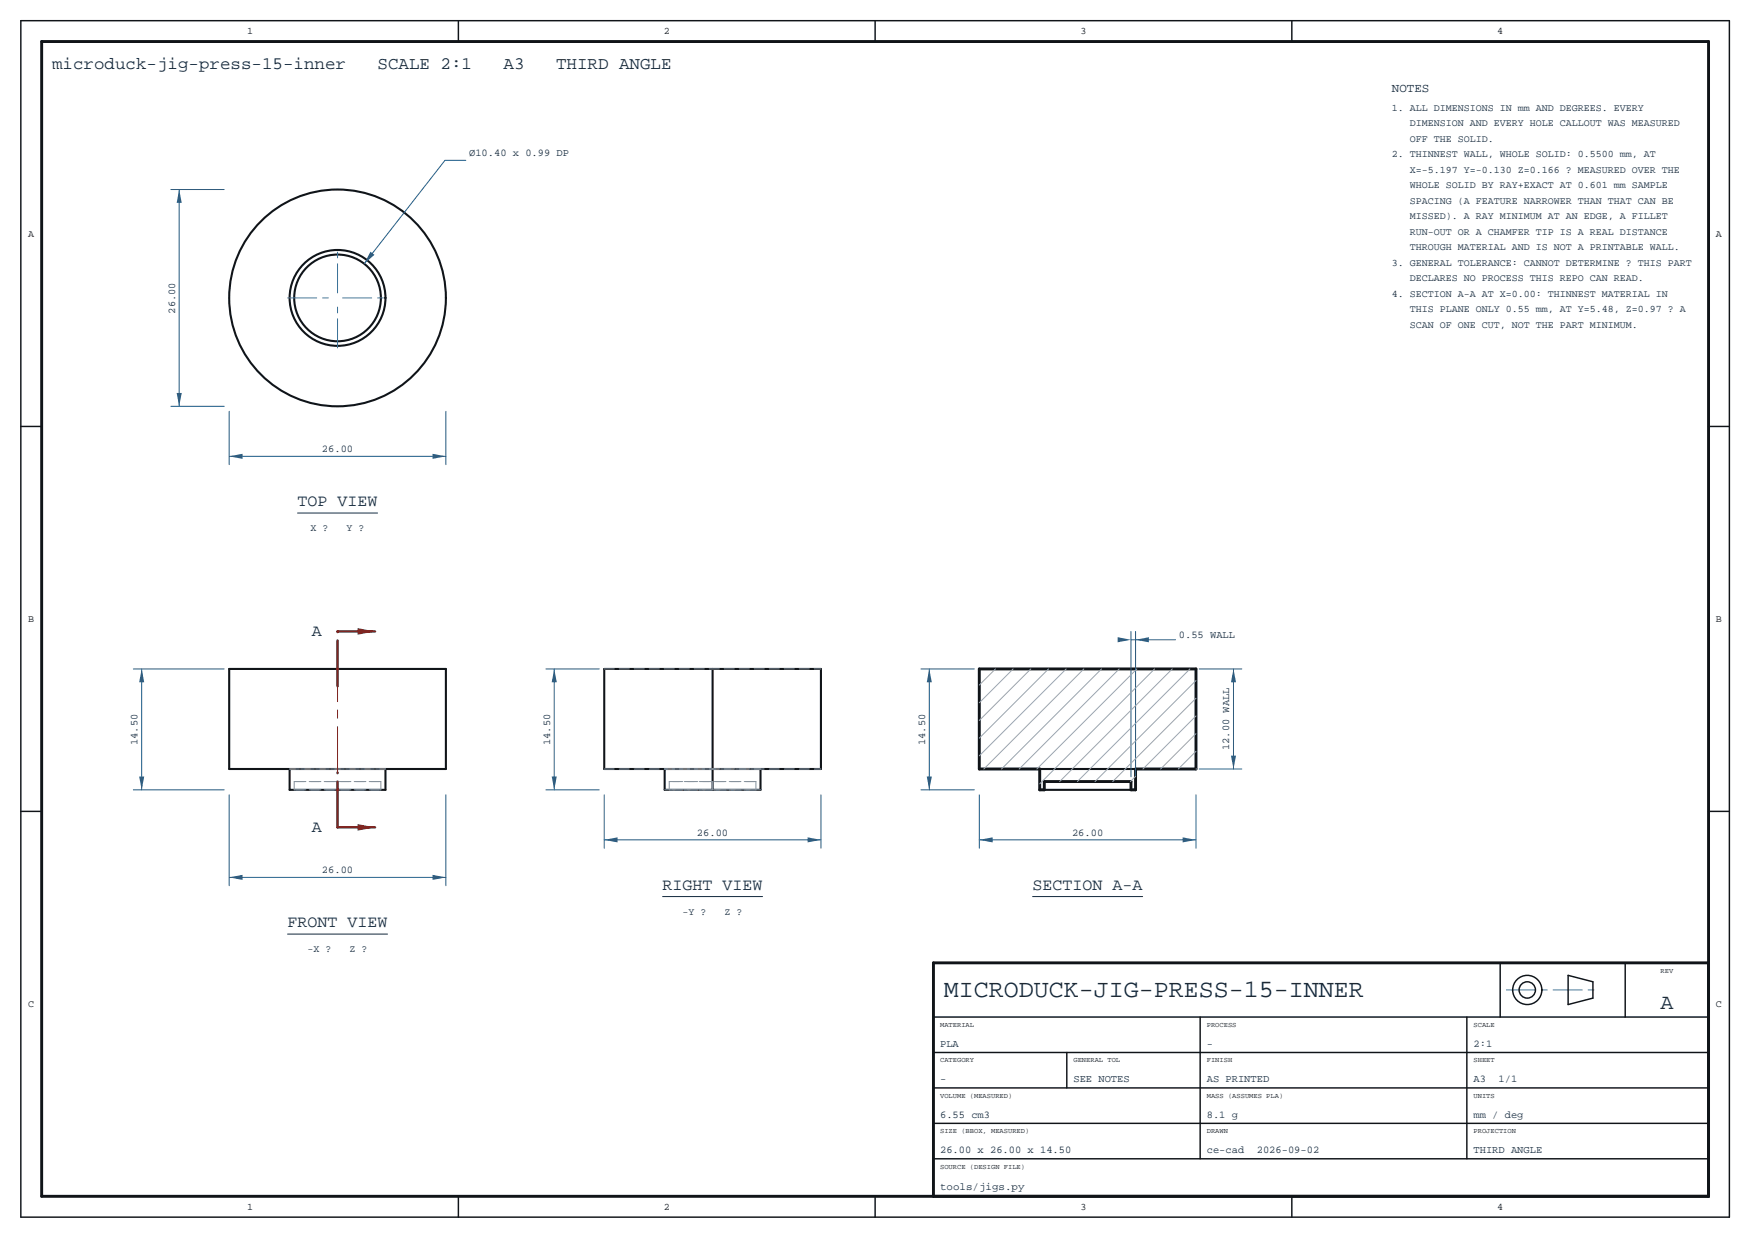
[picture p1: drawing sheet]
<svg xmlns="http://www.w3.org/2000/svg" width="420mm" height="297mm" viewBox="0 0 420 297" stroke-linecap="round" stroke-linejoin="round" font-family="sans-serif">
<defs><g id="words">
<text font-size="6" fill="#12283c" x="226.5" y="239.2">MICRODUCK-JIG-PRESS-15-INNER</text>
<text font-size="5.2" fill="#12283c" x="398.5" y="242">A</text>
<g font-size="4.2" fill="#12283c">
<text x="12.5" y="16.5">microduck-jig-press-15-inner</text>
<text x="90.6" y="16.5">SCALE 2:1</text>
<text x="120.9" y="16.5">A3</text>
<text x="133.5" y="16.5">THIRD ANGLE</text>
</g>
<g font-size="4" fill="#12283c">
<text x="71.4" y="121.5">TOP VIEW</text>
<text x="74.8" y="152.6">A</text>
<text x="74.8" y="199.6">A</text>
<text x="159" y="213.5">RIGHT VIEW</text>
<text x="247.8" y="213.5">SECTION A-A</text>
<text x="69" y="222.5">FRONT VIEW</text>
</g>
<text font-size="3" fill="#12283c" x="334" y="22">NOTES</text>
<text font-size="2.6" fill="#12283c" x="225.6" y="285.6">tools/jigs.py</text>
<g font-size="2.5" fill="#12283c">
<text x="112.6" y="37.5">Ø10.40 x 0.99 DP</text>
<text x="42" y="75.2" transform="rotate(-90 42 75.2)">26.00</text>
<text x="77.3" y="108.5">26.00</text>
<text x="282.9" y="153.1">0.55 WALL</text>
<text x="33" y="178.7" transform="rotate(-90 33 178.7)">14.50</text>
<text x="132" y="178.7" transform="rotate(-90 132 178.7)">14.50</text>
<text x="222" y="178.7" transform="rotate(-90 222 178.7)">14.50</text>
<text x="295" y="180" transform="rotate(-90 295 180)">12.00 WALL</text>
<text x="167.3" y="200.5">26.00</text>
<text x="257.3" y="200.5">26.00</text>
<text x="77.3" y="209.5">26.00</text>
<text x="225.6" y="251.1">PLA</text>
<text x="289.6" y="251.1">-</text>
<text x="353.6" y="251.1">2:1</text>
<text x="225.6" y="259.6">-</text>
<text x="257.6" y="259.6">SEE NOTES</text>
<text x="289.6" y="259.6">AS PRINTED</text>
<text x="353.6" y="259.6">A3</text>
<text x="359.6" y="259.6">1/1</text>
<text x="225.6" y="268.1">6.55 cm3</text>
<text x="289.6" y="268.1">8.1 g</text>
<text x="353.6" y="268.1">mm / deg</text>
<text x="225.6" y="276.6">26.00 x 26.00 x 14.50</text>
<text x="289.6" y="276.6">ce-cad</text>
<text x="301.6" y="276.6">2026-09-02</text>
<text x="353.6" y="276.6">THIRD ANGLE</text>
</g>
<g font-size="2.4" fill="#101418">
<text x="59.3" y="8.1">1</text>
<text x="159.3" y="8.1">2</text>
<text x="259.3" y="8.1">3</text>
<text x="359.3" y="8.1">4</text>
<text x="6.8" y="56.8">A</text>
<text x="411.8" y="56.8">A</text>
<text x="6.8" y="149.2">B</text>
<text x="411.8" y="149.2">B</text>
<text x="6.8" y="241.5">C</text>
<text x="411.8" y="241.5">C</text>
<text x="59.3" y="290.2">1</text>
<text x="159.3" y="290.2">2</text>
<text x="259.3" y="290.2">3</text>
<text x="359.3" y="290.2">4</text>
</g>
<g font-size="2.4" fill="#12283c">
<text x="334" y="26.6">1. ALL DIMENSIONS IN mm AND DEGREES. EVERY</text>
<text x="338.4" y="30.3">DIMENSION AND EVERY HOLE CALLOUT WAS MEASURED</text>
<text x="338.4" y="34">OFF THE SOLID.</text>
<text x="334" y="37.7">2. THINNEST WALL, WHOLE SOLID: 0.5500 mm, AT</text>
<text x="338.4" y="41.4">X=-5.197 Y=-0.130 Z=0.166 ? MEASURED OVER THE</text>
<text x="338.4" y="45.2">WHOLE SOLID BY RAY+EXACT AT 0.601 mm SAMPLE</text>
<text x="338.4" y="48.9">SPACING (A FEATURE NARROWER THAN THAT CAN BE</text>
<text x="338.4" y="52.6">MISSED). A RAY MINIMUM AT AN EDGE, A FILLET</text>
<text x="338.4" y="56.3">RUN-OUT OR A CHAMFER TIP IS A REAL DISTANCE</text>
<text x="334" y="63.8">3. GENERAL TOLERANCE: CANNOT DETERMINE ? THIS PART</text>
<text x="338.4" y="60.1">THROUGH MATERIAL AND IS NOT A PRINTABLE WALL.</text>
<text x="334" y="71.2">4. SECTION A-A AT X=0.00: THINNEST MATERIAL IN</text>
<text x="338.4" y="67.5">DECLARES NO PROCESS THIS REPO CAN READ.</text>
<text x="338.4" y="74.9">THIS PLANE ONLY 0.55 mm, AT Y=5.48, Z=0.97 ? A</text>
<text x="338.4" y="78.7">SCAN OF ONE CUT, NOT THE PART MINIMUM.</text>
<text x="74.5" y="127.5">X ?</text>
<text x="83.2" y="127.5">Y ?</text>
<text x="163.8" y="219.5">-Y ?</text>
<text x="173.9" y="219.5">Z ?</text>
<text x="73.8" y="228.5">-X ?</text>
<text x="83.9" y="228.5">Z ?</text>
</g>
<g font-size="1.7" fill="#101418">
<text x="398.5" y="233.4">REV</text>
<text x="225.6" y="246.4">MATERIAL</text>
<text x="289.6" y="246.4">PROCESS</text>
<text x="353.6" y="246.4">SCALE</text>
<text x="225.6" y="254.9">CATEGORY</text>
<text x="257.6" y="254.9">GENERAL TOL</text>
<text x="289.6" y="254.9">FINISH</text>
<text x="353.6" y="254.9">SHEET</text>
<text x="225.6" y="263.4">VOLUME (MEASURED)</text>
<text x="289.6" y="263.4">MASS (ASSUMES PLA)</text>
<text x="353.6" y="263.4">UNITS</text>
<text x="225.6" y="271.9">SIZE (BBOX, MEASURED)</text>
<text x="289.6" y="271.9">DRAWN</text>
<text x="353.6" y="271.9">PROJECTION</text>
<text x="225.6" y="280.4">SOURCE (DESIGN FILE)</text>
</g>
</g></defs>
<g fill="none" stroke="#101418" stroke-width=".5">
<path d="M55 160.5h52v24h-52zM145 160.5h52v24h-52zM171 160.5v29M69.5 184.5v5h23v-5M159.5 184.5v5h23v-5M235 184.5h52M249.5 189.5h23"/>
<circle cx="81" cy="71.5" r="26"/>
<circle cx="81" cy="71.5" r="11.5"/>
<circle cx="81" cy="71.5" r="10.4"/>
</g>
<path d="M235 160.5h52v24h-14.5v5h-1.1v-2h-20.8v2h-1.1v-5h-14.5z" fill="none" stroke="#101418" stroke-width=".7"/>
<g fill="none" stroke="#8892a0" stroke-width=".25" stroke-dasharray="2.4 1.2">
<path d="M145 160.5h52M69.5 184.5h23M70.6 189.5h20.8M70.6 189.5v-2M70.6 187.5h20.8M91.4 189.5h-20.8M91.4 187.5h-20.8M91.4 189.5v-2M92.5 184.5h-23M145 184.5h52M159.5 184.5h23M159.5 189.5h23"/>
<path d="M160.6 189.5h20.8M160.6 187.5h20.8M160.6 189.5v-2M171 184.5h-11.5M171 189.5h-10.4M171 187.5h-10.4M171 189.5v-2M181.4 189.5h-10.4M181.4 187.5h-10.4M181.4 189.5v-2M182.5 184.5h-11.5"/>
</g>
<path d="M69 71.5h10.8M81 70.3v-10.8M82.2 71.5h10.8M81 83.5v-10.8M361.5 237.5h22.3" fill="none" stroke="#3a7d8c" stroke-width=".24" stroke-dasharray="7 1.4 1.4 1.4"/>
<path d="M55 190.7v21.8M107 190.7v21.8M55 210.5h52" fill="none" stroke="#1d5c8a" stroke-width=".24"/>
<g fill="#1d5c8a">
<path d="M55 210.5l3.2-.6v1.2z"/>
<path d="M103.8 209.9l3.2 .6-3.2 .6z"/>
</g>
<path d="M32 160.5h21.8M34 160.5v29M32 189.5h21.8" fill="none" stroke="#1d5c8a" stroke-width=".24"/>
<g fill="#1d5c8a">
<path d="M33.4 186.3h1.2l-.6 3.2z"/>
<path d="M34 160.5l.6 3.2h-1.2z"/>
</g>
<path d="M55 98.7v12.8M107 98.7v12.8M55 109.5h52" fill="none" stroke="#1d5c8a" stroke-width=".24"/>
<g fill="#1d5c8a">
<path d="M55 109.5l3.2-.6v1.2z"/>
<path d="M103.8 108.9l3.2 .6-3.2 .6z"/>
</g>
<path d="M41 45.5h12.8M43 45.5v52M41 97.5h12.8" fill="none" stroke="#1d5c8a" stroke-width=".24"/>
<g fill="#1d5c8a">
<path d="M42.4 94.3h1.2l-.6 3.2z"/>
<path d="M43 45.5l.6 3.2h-1.2z"/>
<path d="M88.9 60.4l1 .7-2.5 2.2z"/>
</g>
<path d="M111.8 38.5h-5l-19.4 24.8M145 190.7v12.8M197 190.7v12.8M145 201.5h52" fill="none" stroke="#1d5c8a" stroke-width=".24"/>
<g fill="#1d5c8a">
<path d="M145 201.5l3.2-.6v1.2z"/>
<path d="M193.8 200.9l3.2 .6-3.2 .6z"/>
</g>
<path d="M131 160.5h12.8M133 160.5v29M131 189.5h12.8" fill="none" stroke="#1d5c8a" stroke-width=".24"/>
<g fill="#1d5c8a">
<path d="M132.4 186.3h1.2l-.6 3.2z"/>
<path d="M133 160.5l.6 3.2h-1.2z"/>
</g>
<path d="M235 190.7v12.8M287 190.7v12.8M235 201.5h52" fill="none" stroke="#1d5c8a" stroke-width=".24"/>
<g fill="#1d5c8a">
<path d="M235 201.5l3.2-.6v1.2z"/>
<path d="M283.8 200.9l3.2 .6-3.2 .6z"/>
</g>
<path d="M221 160.5h12.8M223 160.5v29M221 189.5h12.8" fill="none" stroke="#1d5c8a" stroke-width=".24"/>
<g fill="#1d5c8a">
<path d="M222.4 186.3h1.2l-.6 3.2z"/>
<path d="M223 160.5l.6 3.2h-1.2z"/>
</g>
<path d="M271.4 151.5v34.9M271.4 153.5h1.1M272.5 151.5v34.9" fill="none" stroke="#1d5c8a" stroke-width=".24"/>
<g fill="#1d5c8a">
<path d="M268.2 152.9l3.2 .6-3.2 .6z"/>
<path d="M272.5 153.5l3.2-.6v1.2z"/>
</g>
<path d="M272.5 153.5h9.6M287.8 160.5h10.2M296 160.5v24M287.8 184.5h10.2" fill="none" stroke="#1d5c8a" stroke-width=".24"/>
<g fill="#1d5c8a">
<path d="M295.4 181.3h1.2l-.6 3.2z"/>
<path d="M296 160.5l.6 3.2h-1.2z"/>
</g>
<path d="M71.4 123.1h19.2M159 215.1h24M247.8 215.1h26.4M69 224.1h24" fill="none" stroke="#12283c" stroke-width=".24"/>
<g fill="none" stroke="#9aa4b2" stroke-width=".24">
<path d="M238.9 160.5l-3.9 3.9M243.1 160.5l-8.1 8.1M247.4 160.5l-12.4 12.3M251.6 160.5l-16.6 16.6M255.9 160.5l-20.9 20.8M260.1 160.5l-24 24M264.4 160.5l-24 24M268.6 160.5l-24 24M272.9 160.5l-24.1 24M277.1 160.5l-27.6 27.5M281.3 160.5l-27 27M285.6 160.5l-27 27"/>
<path d="M287 176l-8.5 8.5M287 171.8l-12.7 12.7M287 167.5l-19.9 20M287 163.3l-24.2 24.2M272.5 186.3l-1.2 1.2M287 184.5h.1M287 180.2l-4.2 4.3"/>
</g>
<path d="M81 164.6v-13.1M81 198.5v-13.2M81 198.5h9" fill="none" stroke="#b3261e" stroke-width=".6" stroke-dasharray="11 2 2 2"/>
<path d="M85.8 197.7l4.2 .8-4.2 .8z" fill="#b3261e"/>
<path d="M81 151.5h9" fill="none" stroke="#b3261e" stroke-width=".6" stroke-dasharray="11 2 2 2"/>
<path d="M85.8 150.7l4.2 .8-4.2 .8z" fill="#b3261e"/>
<path d="M81 185.3v-20.7" fill="none" stroke="#b3261e" stroke-width=".24" stroke-dasharray="11 2 2 2"/>
<path d="M10 10h400.1v277h-400.1zM410.1 231h-186.1v56" fill="none" stroke="#101418" stroke-width=".7"/>
<g fill="none" stroke="#101418" stroke-width=".35">
<path d="M5 5h410.1v287h-410.1zM110 5v5M210 5v5M310 5v5M5 102.3h5M410.1 102.3h5M5 194.7h5M410.1 194.7h5M360 231v13M376.3 234l6 1.5v4l-6 1.5zM390 231v13M224 244h186.1"/>
<path d="M224 252.5h186.1M256 252.5v8.5M288 244v34M352 244v34M224 278h186.1M224 269.5h186.1M224 261h186.1M110 287v5M210 287v5M310 287v5"/>
<circle cx="366.5" cy="237.5" r="3.5"/>
<circle cx="366.5" cy="237.5" r="1.96"/>
</g>
<use href="#words"/>
</svg>
